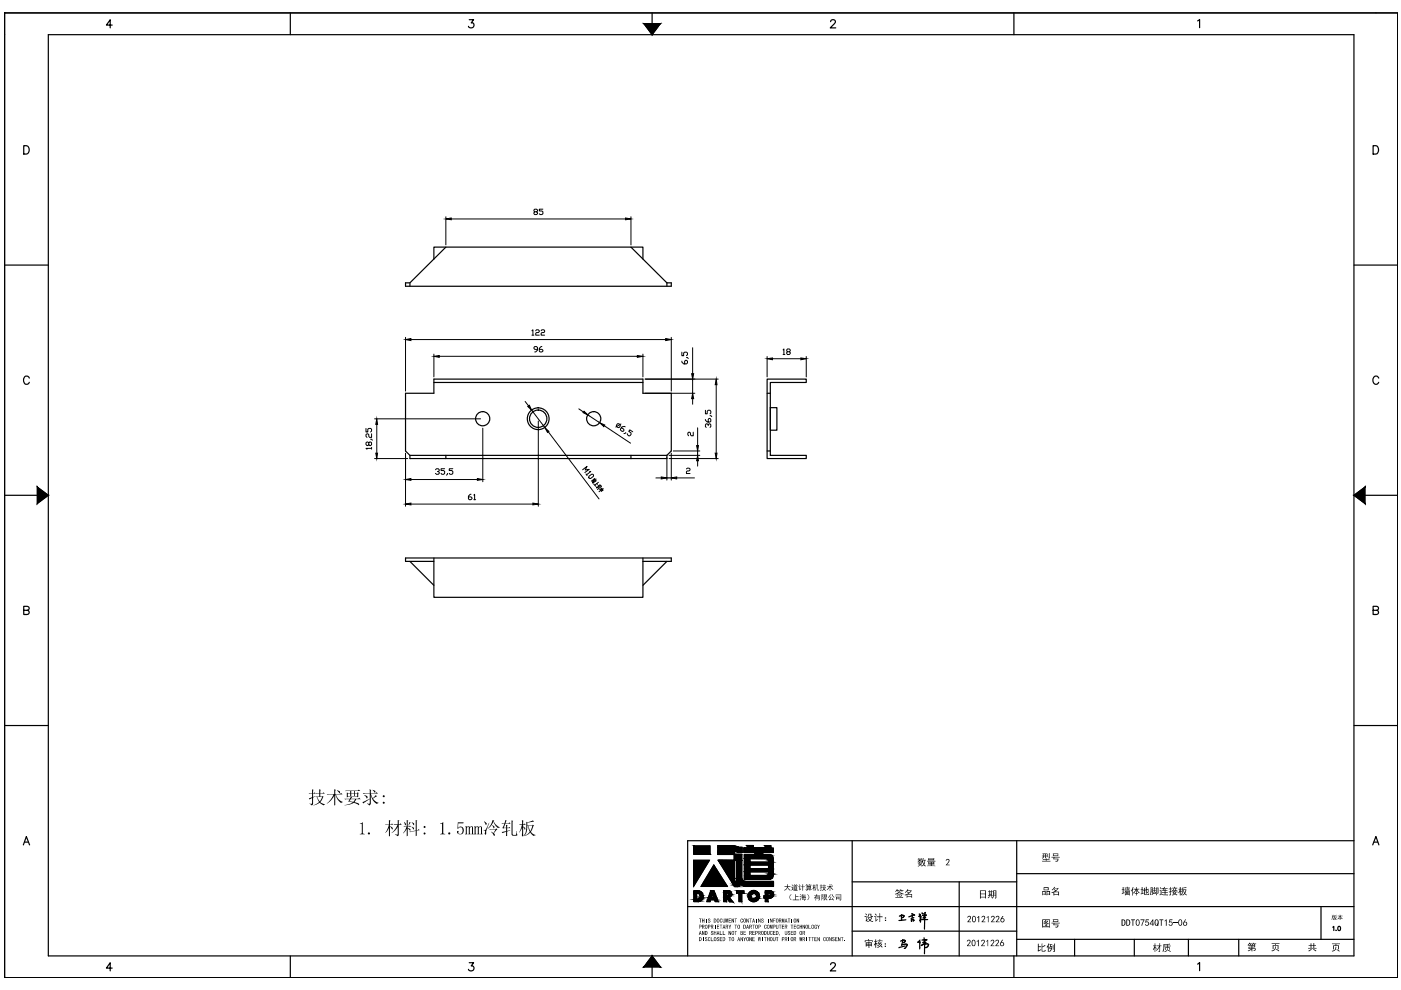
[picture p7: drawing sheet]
<svg xmlns="http://www.w3.org/2000/svg" width="297mm" height="210mm" viewBox="0 0 297 210" stroke-linecap="round" stroke-linejoin="round" font-family="sans-serif">
<!-- layer: 0 -->
<g fill="#000">
<path d="M76.3 174.6l.6-.3v2.3l.4 .3h-1l.4-.3v-1.9zM93.3 174.6l.7-.3v2.4l.4 .2h-1.1l.4-.3v-1.9zM97.1 174.4h1.2v.2h-1.1l-.1 .9 .3-.2h.6l.3 .6v.6l-.3 .3h-.8a.3 .3 0 0 1-.3-.3 .3 .3 0 0 1 .3-.3v.1a.37 .37 0 0 0 .2 .5 .37 .37 0 0 0 .5-.1l.2-.5-.1-.7-.5-.1-.5 .3zM98.6 175.2h.4v.2l.2-.2h.3l.1 .2 .3-.2a.29 .29 0 0 1 .3 .1 .29 .29 0 0 1 .1 .3v1.1l.2 .2h-.6l.2-.1v-1.2a.22 .22 0 0 0-.2-.3 .22 .22 0 0 0-.2 .3l-.1 1.1 .2 .2h-.5l.1-.1v-1.2a.22 .22 0 0 0-.2-.3 .22 .22 0 0 0-.2 .3v1.2l.1 .1h-.5l.2-.2v-1.3zM100.5 175.2h.3v.2a.37 .37 0 0 1 .4-.2 .37 .37 0 0 1 .3 .2h.1a.34 .34 0 0 1 .4-.2 .34 .34 0 0 1 .2 .4v1.2l.1 .1h-.5l.2-.2v-1.1a.23 .23 0 0 0-.3-.3 .23 .23 0 0 0-.2 .3v1.1l.2 .2h-.5l.1-.2v-1.1a.24 .24 0 0 0-.3-.3 .24 .24 0 0 0-.2 .3v1.1l.2 .2h-.5l.1-.1v-1.5zM148.2 194.8h.5h-.2v.8h-.1v-.8zM149.1 198.7v.8zM148.8 194.8h.2v.3h.2v-.3h.2v.8h-.2v-.4h-.2v.4h-.2zM148.8 197.4h.2l.2 .6v-.6h.2v.8h-.2l-.2-.6v.6h-.2zM149.7 194.8l.1 .8zM149.5 198.8a.25 .25 0 0 1 .3-.1 .25 .25 0 0 1 .2 .2l-.2-.1a.16 .16 0 0 0-.2 .2 .16 .16 0 0 0 .3 .1 .23 .23 0 0 1 .1 .3 .23 .23 0 0 1-.3 .1 .23 .23 0 0 1-.1-.3v.1a.17 .17 0 0 0 .2 .2 .17 .17 0 0 0 .1-.3l-.3-.1zM150.1 194.9l.1-.1a.2 .2 0 0 1 .2-.1 .2 .2 0 0 1 .1 .3l-.1-.2a.19 .19 0 0 0-.1 .3 .19 .19 0 0 0 .2 .1h.1a.25 .25 0 0 1-.2 .4 .25 .25 0 0 1-.3-.2 .19 .19 0 0 0 .2 .1 .19 .19 0 0 0 .2-.2l-.4-.2z"/>
<path d="M150.2 198.8v-.1a.21 .21 0 0 1 .3 0 .21 .21 0 0 1 0 .3v-.1a.25 .25 0 0 0-.3 .1 .25 .25 0 0 0 0 .3l.2 .2 .1-.3a.26 .26 0 0 1-.2 .4 .26 .26 0 0 1-.2-.4zM150.7 198.7l.1 .7h.5v.1h-.6zM150.8 197.4h.4v.2l-.2-.1-.2 .1 .5 .3-.1 .3h-.4l-.1-.3 .3 .2v-.2a.26 .26 0 0 1-.2-.2 .26 .26 0 0 1 0-.3zM151.6 196.1h.1v.8h-.1zM151.3 197.4h.2v.3h.3v-.3v.8v-.4h-.3v.4h-.2zM152 196.1h.5l-.4 .1v.2h.3v.1h-.3v.3l.4 .1h-.5zM152 198.8l.4-.1 .1 .2-.3-.1a.2 .2 0 0 0 0 .3 .2 .2 0 0 0 .2 0 .27 .27 0 0 1-.1 .4 .27 .27 0 0 1-.3-.3l.2 .3a.18 .18 0 0 0 .2-.2 .18 .18 0 0 0-.3-.2zM152.7 194.9v-.1a.18 .18 0 0 1 .3 0 .18 .18 0 0 1 0 .3v-.1a.21 .21 0 0 0-.3-.1 .21 .21 0 0 0 0 .4 .17 .17 0 0 0 .2 .2 .17 .17 0 0 0 .1-.2 .26 .26 0 0 1-.2 .3 .26 .26 0 0 1-.2-.4zM152.6 198.7h.5l-.4 .1v.2h.4l-.4 .1v.3h.4v.1h-.5zM152.6 197.4h.1v.7h.4v.1h-.5zM152.6 196.1h.5l-.2 .1v.7l-.1-.7zM153.2 194.8l.2 .7h.2v-.7h.2v.6a.25 .25 0 0 1-.3 .2 .25 .25 0 0 1-.3-.2z"/>
<path d="M153.2 197.4h.2v.7h.4v.1h-.6zM153.8 194.8h.2l.1 .5 .1-.5h.2v.8l-.1-.6-.1 .6-.2-.6v.6h-.2zM154.5 197.4l.4 .6 .1-.6v.8h-.1l-.3-.6v.6h-.1zM154.5 198.7h.5l-.2 .1v.7h-.1v-.7zM154.5 194.8h.5h-.4v.3h.3v.1h-.3v.3l.4 .1h-.5zM154.5 196.1l.2 .3 .3-.3-.2 .8h-.1zM155.1 194.8h.1l.3 .6v-.6h.1v.8h-.1l-.3-.6v.6h-.1zM155.7 194.8h.6h-.3v.8v-.8zM155.7 197.4h.6l-.3 .1v.7v-.7zM155.7 196.1h.6l-.3 .1v.7v-.7zM157.1 194.8a.26 .26 0 0 1 .3 0 .26 .26 0 0 1 .1 .3h-.1a.18 .18 0 0 0-.2-.3 .18 .18 0 0 0-.1 .3 .18 .18 0 0 0 0 .3 .18 .18 0 0 0 .3 0l.1-.1a.3 .3 0 0 1-.4 .3 .3 .3 0 0 1-.1-.5zM157 198.7l.4 .6v-.6h.1v.8l-.4-.6-.1 .6z"/>
<path d="M157.6 197.4h.5l-.4 .1v.2h.4l-.4 .1v.3h.5v.1h-.6zM157.6 198.7l.3 .3 .3-.3-.3 .8h-.1zM158.2 194.8h.2l.2 .6 .1-.6v.8h-.1l-.2-.6v.6h-.2zM158.9 194.8h.5h-.2v.8l-.1-.8zM158.9 198.7h.1l.3 .6v-.6h.1v.8h-.1l-.3-.6v.6h-.1zM159.5 197.4h.5l-.4 .1v.2h.4l-.4 .1v.3h.4v.1h-.5zM159.5 198.7h.5l-.4 .1v.2h.4l-.4 .1v.3h.4v.1h-.5zM159.5 196.1h.5l-.2 .1v.7l-.1-.7zM160.3 194.8h.1v.8h-.1zM160.7 194.8l.5 .6v-.6v.8l-.3-.6v.6h-.2zM160.7 198.7h.1l.1 .5 .1-.5h.1v.5l.2-.5-.1 .8-.2-.6-.2 .6zM161.6 198.7h.1v.8h-.1z"/>
<path d="M161.4 194.8a.26 .26 0 0 1 .3 0 .26 .26 0 0 1 .2 .2l-.3-.2v.3a.26 .26 0 0 1 .3 .2 .26 .26 0 0 1-.2 .3 .26 .26 0 0 1-.3-.2l.1 .1a.17 .17 0 0 0 .3-.1 .18 .18 0 0 0-.3-.2zM162 198.7h.5l-.2 .1v.7l-.1-.7zM162.1 196.2a.23 .23 0 0 1 .3-.1 .23 .23 0 0 1 .1 .2l-.1 .1a.19 .19 0 0 0-.2-.2 .19 .19 0 0 0-.1 .3 .19 .19 0 0 0 .1 .3 .19 .19 0 0 0 .2-.2l.1 .1a.3 .3 0 0 1-.4 .1 .3 .3 0 0 1-.1-.4zM162.9 194.8v.8zM162.6 197.4h.2l.1 .7h.1v-.7h.2v.7l-.2 .1-.4-.1zM162.6 198.7h.2v.3h.2v-.3h.2v.8h-.2v-.4h-.2v.4h-.2zM163.3 194.8h.1l.3 .6v-.6h.1v.8l-.4-.6-.1 .6zM163.3 197.5l.1-.1a.21 .21 0 0 1 .3 0 .21 .21 0 0 1 0 .3v-.1a.23 .23 0 0 0-.4 .1 .23 .23 0 0 0 .1 .3l.2 .1 .1-.2a.26 .26 0 0 1-.3 .3 .26 .26 0 0 1-.1-.4zM163.3 196.1h.1l.1 .5 .1-.5h.2v.8l-.1-.6-.1 .6-.2-.6-.1 .6zM163.9 194.8h.5h-.4v.3h.3l-.3 .1v.4zM163.9 197.4h.5l-.4 .1v.2h.3l-.3 .1v.3h.4v.1h-.5zM163.9 198.7l.2 .8 .2-.1v-.7h.1l-.1 .8a.25 .25 0 0 1-.2 0 .25 .25 0 0 1-.2-.2z"/>
<path d="M164.5 198.7h.5l-.2 .1v.7h-.1v-.7zM164.5 196.1h.1l.1 .7h.2l.1-.7v.6a.25 .25 0 0 1-.2 .2 .25 .25 0 0 1-.3-.2zM165.2 198.1h.1l-.1 .3zM165.1 196.1h.6l-.3 .1v.7v-.7zM165.8 194.8h.1l.1 .5 .2-.5h.1v.8l-.1-.6-.1 .6-.2-.6-.1 .6zM165.8 196.1h.5l-.4 .1v.2h.3v.1h-.3v.3l.4 .1h-.5zM166.4 197.4l.2 .7h.2v-.7h.1v.6a.26 .26 0 0 1-.3 .2 .26 .26 0 0 1-.2-.2zM167.2 198.7h.1v.8h-.1zM167 194.8h.6h-.3v.8h-.1v-.8zM167.1 197.4a.19 .19 0 0 1 .3-.1 .19 .19 0 0 1 0 .3l-.2-.1v.2l.4 .2-.2 .3a.2 .2 0 0 1-.3 0 .2 .2 0 0 1 0-.3l.1 .2h.2l-.4-.4zM167.9 194.8h.1v.8h-.1zM167.6 196.1h.5l-.1 .1v.7h-.1v-.7z"/>
<path d="M167.7 197.4h.4l-.3 .1v.2h.3l-.3 .1v.3h.4v.1h-.5zM168.3 196.1h.5l-.4 .1v.2h.3v.1h-.3v.3l.4 .1h-.5zM168.9 194.8h.1l.3 .6v-.6h.1v.8h-.1l-.3-.6v.6h-.1zM169 196.2a.2 .2 0 0 1 .3-.1 .2 .2 0 0 1 0 .3v-.1a.21 .21 0 0 0-.3-.1 .21 .21 0 0 0 0 .4 .17 .17 0 0 0 .2 .2 .17 .17 0 0 0 .1-.2l.1 .1a.32 .32 0 0 1-.5 .1 .32 .32 0 0 1 0-.5zM169.5 196.1h.2v.3h.2v-.3h.2v.8h-.2v-.4h-.2v.4h-.2zM169.5 198.7l.2 .5v-.5h.1l.1 .5 .1-.5h.1l-.1 .8-.2-.6-.1 .6h-.1zM170.2 196.1l.4 .6v-.6h.1v.8l-.4-.6-.1 .6zM171 198.7h.1v.8h-.1zM171.4 196.1h.1v.7l.4 .1h-.5zM171.4 198.7h.5l-.2 .1v.7h-.1v-.7zM172 198.7h.6l-.3 .1v.7v-.7zM172.7 196.2l.4-.1 .1 .1-.1 .2-.2-.2-.1 .3a.18 .18 0 0 0 0 .2 .18 .18 0 0 0 .3 0l-.2-.2h.3v.4l-.5-.1z"/>
<path d="M172.7 198.7h.4l-.3 .1v.2h.3l-.3 .1v.3h.4v.1h-.5zM173.3 196.1l.3 .3 .2-.3-.2 .8h-.1zM173.3 198.7l.4 .6v-.6h.1v.8l-.4-.6-.1 .6zM174.6 198.8l.4-.1 .1 .3-.1-.1a.27 .27 0 0 0-.4 .1 .27 .27 0 0 0 .1 .4h.2l.1-.2a.2 .2 0 0 1 0 .3 .2 .2 0 0 1-.3 0zM175.8 198.7h.1l.3 .6v-.6h.1v.8h-.1l-.3-.6-.1 .6zM176.5 198.7l.4 .1v.1l-.3-.1 .4 .4-.1 .3a.2 .2 0 0 1-.3 0 .2 .2 0 0 1-.1-.3v.1a.16 .16 0 0 0 .2 .2 .16 .16 0 0 0 .1-.3 .32 .32 0 0 1-.3-.5zM177.1 198.7h.4l-.3 .1v.2h.3l-.3 .1v.3h.4v.1h-.5zM177.7 198.7l.4 .6 .1-.6v.8h-.1l-.3-.6v.6h-.1zM178.3 198.7h.5l-.2 .1v.7l-.1-.7zM179 199.4l.1 .1zM200.6 182.2l.4-.1 .3 .2v.4l-.5 .6h.5v.2h-.8l.5-.7a.26 .26 0 0 0 .1-.5 .26 .26 0 0 0-.4 .2h-.2zM205.1 194.3l.5-.1a.6 .6 0 0 1-.2 1l-.1 .2h.6v.1h-.8l.6-.8a.25 .25 0 0 0-.1-.4 .25 .25 0 0 0-.4 .2h-.1z"/>
<path d="M207.1 199.5l.4-.3v1.4h-.2v-1.1l-.2 .2zM207.2 194.5l.4-.3v1.3h-.2v-1l-.1 .1zM208.2 194.3l.2-.1a.5 .5 0 0 1 .5 .4 .5 .5 0 0 1-.4 .5l-.2 .3h.6v.1h-.8l.6-.8a.25 .25 0 0 0-.1-.4 .25 .25 0 0 0-.4 .2h-.1zM209.1 199.5l.4-.3v1.4h-.1v-1.1l-.3 .2zM209.2 194.5l.4-.3v1.3h-.1v-1l-.2 .1zM210.2 194.3l.5-.1 .2 .1v.4l-.5 .7h.5v.1h-.8l.6-.8a.24 .24 0 0 0-.1-.4 .24 .24 0 0 0-.4 .2h-.1zM211.2 194.3l.3-.1a.52 .52 0 0 1 .4 .5 .52 .52 0 0 1-.4 .5l-.2 .2h.6v.1h-.8l.6-.8a.24 .24 0 0 0-.1-.4 .24 .24 0 0 0-.4 .2h-.1zM239.8 194.9h.8v.2h-.3v1.2h-.2v-1.2h-.3zM241.8 194.9h.9l-.6 1.4h-.1v-.2l.5-1h-.7zM243 194.9h.6v.2h-.5l-.1 .2v.1h.5l.1 .3v.4l-.3 .2-.4-.1-.2-.3 .5 .3 .3-.3-.2-.4-.5 .1zM245.8 194.9h.8v.2h-.3v1.2h-.2v-1.2h-.3zM246.9 195.2l.5-.3v1.4h-.2v-1.1l-.3 .2z"/>
<path d="M247.9 194.9h.7v.2h-.5l-.1 .3h.4l.2 .3v.3l-.2 .3h-.4l-.2-.3 .1-.1a.29 .29 0 0 0 .4 .2 .29 .29 0 0 0 .1-.5 .29 .29 0 0 0-.5 .1l-.1-.1zM248.8 195.5h.9v.2h-.9zM283.6 194.2h.5v-.2h.1v.2h.4l-.3 .1 .4 .5-.1 .1-.4-.6v.5h.2h-.2v.3h-.1v-.3h-.3h.3v-.5l-.5 .6-.1-.1 .5-.5zM205.1 199.3l.5-.1 .1 .2 .1 .4-.6 .7h.6v.1h-.8l.4-.6a.28 .28 0 0 0 .2-.4 .28 .28 0 0 0-.4-.1l-.2 .1zM208.1 199.3l.5-.1 .2 .2-.1 .5-.5 .6h.6v.1h-.8l.5-.8a.25 .25 0 0 0 0-.4 .25 .25 0 0 0-.3 .2h-.2zM210.1 199.4l.2-.2 .4 .1 .1 .5-.5 .7h.5v.1h-.8l.7-.9-.2-.3-.5 .2zM211.1 199.4l.2-.2h.3l.2 .2-.1 .5-.5 .6h.6v.1h-.8l.6-.8a.24 .24 0 0 0-.1-.4 .24 .24 0 0 0-.3 .2h-.2z"/>
<path d="M67.6 167.3l.4 .2-.1 .7h.5l.2-.2 .3 .3h-1v.6l.5-.1 .2 .2-.5 .8a.25 .25 0 0 0-.1 .3 .25 .25 0 0 0 .3 .2l.6 .2a.59 .59 0 0 1-.9-.1l-.3-.2-.7 .4-.6 .1 .9-.4a.27 .27 0 0 0 .3-.2 .27 .27 0 0 0-.1-.3l-.3-.8-.3-.1h.8v-.6h-.6l-.1-.1h.7zM67.3 169l.2 .5a.26 .26 0 0 0 .2 .4 .26 .26 0 0 0 .3-.3l.3-.6zM66.1 167.3l.4 .2-.1 .1v.6l.3-.2 .3 .3h-.6v.7l.5-.2-.5 .3v1.3a.29 .29 0 0 1-.2 .3 .29 .29 0 0 1-.4-.2l-.2-.1 .6-.1v-1.1l-.5 .3-.2-.3 .7-.2v-.7h-.6l-.2-.1h.8z"/>
<path d="M71.4 167.6l.4 .1a.27 .27 0 0 1 .3 .1 .27 .27 0 0 1-.2 .4zM69.3 168.3h1.6v-1l.3 .2-.1 .1v.7h1l.2-.2 .3 .3h-1.4l.5 1 1 .6-.1 .1a.46 .46 0 0 1-.8-.2l-.7-1.5v2.3l-.2 .1v-2.1l-.6 .9-1 .8 .8-.9 .6-1.1-1.3 .1z"/>
<path d="M74.5 167.7v.4h.6v-.4zM73.7 168.2v.6h.6v-.6zM74.5 168.2v.6h.6v-.6zM75.2 168.2v.6h.5v-.6zM73.2 167.6h2.7l.2-.2 .3 .3h-1.2v.4h.5l.1-.1 .3 .2-.2 .1v.6h-2.2l-.2 .2v-1.1l.8 .1v-.4l-1 .1zM74.3 169.5l-.2 .4 .5 .1a.57 .57 0 0 0 .7-.6zM73 169.4h1.2l.2-.5 .3 .2-.3 .3h1.5l.3-.3 .3 .3h-1l-.1 .3a.23 .23 0 0 0-.2 .3 .23 .23 0 0 0 .3 .2l.3 .1a.32 .32 0 0 1 .3 .4l-1.1-.5-.8 .4-1.1 .2 1.7-.7-1-.1 .3-.6-.9 .1z"/>
<path d="M79 167.5h.2a.35 .35 0 0 1 .3 .2 .35 .35 0 0 1 0 .4zM76.9 168.2h1.5v-.9l.3 .2-.1 .1v.6h1l.2-.2 .3 .3h-1.5l.2 .5a.25 .25 0 0 0 .2 .4 .25 .25 0 0 0 .3-.2l.4-.4 .2 .3-.4 .2a.31 .31 0 0 0-.4 .2 .31 .31 0 0 0 .2 .4l1 .5-.1 .1a.65 .65 0 0 1-.9-.3l-.4-.6-.3-.9v1.9a.31 .31 0 0 1-.2 .3 .31 .31 0 0 1-.4-.2l-.2-.1h.5l.1-.1v-.9l-1.3 1-.3-.3 1.6-.8v-1h-1.4zM77.3 168.6l.3 .1a.26 .26 0 0 1 .3 .2 .26 .26 0 0 1-.2 .3z"/>
<path d="M81.2 168.8a.21 .21 0 0 1 .4 0 .21 .21 0 0 1-.4 0zM81.2 170.2a.21 .21 0 0 1 .4 0 .21 .21 0 0 1-.4 0z"/>
<path d="M83.4 174.7h.9v-.9l.4 .2-.2 .1v.6l.4-.1 .3 .3h-.7v2.1a.28 .28 0 0 1-.2 .3 .28 .28 0 0 1-.3-.2l-.3-.2h.6v-1.6l-.5 .8-.8 .5 .9-.9 .4-.8zM82.5 173.8l.3 .2-.1 .8 .4-.2 .3 .3h-.7v.3l.2 .1a.29 .29 0 0 1 .4 .2 .29 .29 0 0 1-.2 .3l-.4-.6v2l-.2 .2v-1.9l-.4 .7-.4 .4 .3-.5 .5-1.2h-.7l-.1-.1h.8z"/>
<path d="M86.2 173.8l.4 .2-.2 .1v1.1l.5-.2 .3 .3h-.8v.2l.2 .1a.37 .37 0 0 1 .4 .5l-.6-.5v1.6l-.2 .1v-1.6l-.3 .6-.4 .4 .7-1.4-.6-.1h.6zM85.7 174.3l.2 .1a.29 .29 0 0 1 .2 .3 .29 .29 0 0 1-.2 .3zM87.3 174.3l.1 .1a.3 .3 0 0 1 .4 .1 .3 .3 0 0 1-.2 .4zM87.3 175.2l.1 .1a.31 .31 0 0 1 .3 .2 .31 .31 0 0 1-.1 .3zM88.1 173.8l.4 .2-.2 .1v2l.4-.3 .3 .2-.7 .1v1.1l-.2 .1v-1.1l-1.1 .3-.2-.2 1.3-.2zM86.8 174.3l.3 .1-.6 .6z"/>
<path d="M89.8 175.3a.2 .2 0 0 1 .4 0 .2 .2 0 0 1-.4 0zM89.8 176.7a.21 .21 0 0 1 .4 0 .21 .21 0 0 1-.4 0z"/>
<path d="M104.4 173.8l.4 .2-.2 .1 .4 .6 .5 .5 .5 .2-.1 .1a.61 .61 0 0 1-.8-.5l-.5-.8-.5 .9-.7 .7 .7-1zM104.4 174.9l.3 .2a.26 .26 0 0 1 .2 .3 .26 .26 0 0 1-.3 .2zM103.7 175.8h1.4l.1-.2 .3 .3-.6 .4a.33 .33 0 0 0-.2 .3 .33 .33 0 0 0 .2 .3 .18 .18 0 0 1-.1 .3 .18 .18 0 0 1-.2-.2l-.5-.7 .2 .1a.43 .43 0 0 0 .5 .1 .43 .43 0 0 0 .2-.5l.1-.1h-1.2zM102.6 174.2l.3 .1a.32 .32 0 0 1 .3 .3 .32 .32 0 0 1-.2 .3zM103.7 174.4l-.6 2.1a.23 .23 0 0 1 0 .3 .23 .23 0 0 1-.3 0v-.2a.4 .4 0 0 0 .1-.4 .4 .4 0 0 0-.4-.2l.5-.2z"/>
<path d="M106.3 174.6h.7l.1-.8 .3 .2-.2 .6h.6l.2-.2 .2 .3h-1.1l-.3 .8h.5v-.6l.4 .1-.2 .5 .5-.2 .2 .3h-.7v.6l.7-.1-.7 .2v.9l-.2 .1v-.5a.25 .25 0 0 0 0-.4 .25 .25 0 0 0-.4 .1l-.3 .1-.2-.2 .9-.2v-.6l-.6 .1-.2-.2 .3-.4a.25 .25 0 0 0 .1-.4 .25 .25 0 0 0-.4 0zM108.5 173.9l.3 .2-.1 .1v2.7l.1 .1h.6l.2-.8 .1 .8-.2 .2h-.8l-.2-.3z"/>
<path d="M111.6 174.2l.2 .2 1.2-.5 .2 .3-1.4 .2v.6h1.1l.1-.1 .2 .2-.1 .1-.4 .9a.53 .53 0 0 0 .5 .8l.3 .2-.3 .2-.6-.5a.31 .31 0 0 0-.3-.2 .31 .31 0 0 0-.3 .3l-.8 .3 .9-.6a.72 .72 0 0 0 0-.9l-.1-.6h-.2l-.1 1.3-.2 .5-.5 .4 .5-1zM112 175.1l.4 1.1 .5-1.1zM110.7 173.8l.3 .3-.1 .6 .4-.1 .2 .3h-.6l.1 .4a.35 .35 0 0 1 .3 .3 .35 .35 0 0 1 0 .3l-.4-.6v1.9l-.2 .2v-1.9l-.4 .8-.2 .2 .6-1.6-.6-.2h.6z"/>
<path d="M148.4 197.4l.4 .8-.2-.2h-.2l-.2 .2zM148.5 197.6l-.1 .3h.1z"/>
<path d="M148.3 196.1h.3l.2 .1-.1 .3-.4 .1v.3zM148.3 196.2v.3h.2l.1-.3z"/>
<path d="M148.2 198.7h.3l.2 .2 .1 .3-.2 .3h-.4zM148.3 198.8l.1 .6a.32 .32 0 0 0 .2-.3 .32 .32 0 0 0-.3-.3z"/>
<path d="M148.8 196.1h.3a.24 .24 0 0 1 .3 .2 .24 .24 0 0 1-.2 .2l.2 .4-.3-.4-.3 .4zM149 196.2v.3h.2v-.3z"/>
<path d="M149.5 197.4h.3l.2 .2v.4l-.3 .2h-.2zM149.6 197.5v.6a.33 .33 0 0 0 .3-.3 .33 .33 0 0 0-.3-.3z"/>
<path d="M149.5 196.2l.1-.1a.43 .43 0 0 1 .4 .3 .43 .43 0 0 1-.2 .5 .47 .47 0 0 1-.3-.7zM149.6 196.2v.2a.21 .21 0 0 0 0 .3 .21 .21 0 0 0 .3 0v-.5z"/>
<path d="M150.1 196.1h.3a.25 .25 0 0 1 .2 .2 .25 .25 0 0 1-.2 .3l-.3 .3zM150.2 196.2v.3a.18 .18 0 0 0 .3-.2 .18 .18 0 0 0-.3-.1z"/>
<path d="M150.7 196.1h.3a.24 .24 0 0 1 .2 .1 .24 .24 0 0 1-.1 .3l.2 .4-.3-.4h-.2l-.1 .4zM150.8 196.2v.3h.2l.1-.3z"/>
<path d="M151.3 194.8l.5 .1v.5l-.2 .2h-.3zM151.5 194.8v.7l.3-.2a.29 .29 0 0 0 0-.3 .29 .29 0 0 0-.3-.2z"/>
<path d="M151.4 198.8v-.1a.43 .43 0 0 1 .5 .3 .43 .43 0 0 1-.1 .5h-.2l-.2-.1zM151.6 198.8l-.1 .5a.18 .18 0 0 0 .2 .1 .18 .18 0 0 0 .1-.3l-.1-.3z"/>
<path d="M152 194.8a.39 .39 0 0 1 .5 .2 .39 .39 0 0 1-.1 .5v.1a.42 .42 0 0 1-.5-.3 .42 .42 0 0 1 .1-.5zM152.2 194.8l-.1 .3a.21 .21 0 0 0 0 .3 .21 .21 0 0 0 .3 .1 .21 .21 0 0 0 0-.3v-.3z"/>
<path d="M152.2 197.4l.3 .8-.1-.2h-.3l-.2 .2zM152.2 197.6l-.1 .3h.2z"/>
<path d="M153.2 198.7h.4l.2 .2v.4l-.3 .2h-.3zM153.3 198.8v.6a.32 .32 0 0 0 .3-.3 .32 .32 0 0 0-.3-.3z"/>
<path d="M153.5 196.1l.3 .8-.2-.2h-.2l-.2 .2zM153.5 196.2l-.1 .3h.2z"/>
<path d="M153.9 196.1l.4 .1 .1 .2-.2 .1 .2 .4-.3-.4h-.1l-.1 .4zM154 196.2v.3h.2l.1-.3z"/>
<path d="M155.2 197.5v-.1a.43 .43 0 0 1 .5 .3 .43 .43 0 0 1-.2 .5 .44 .44 0 0 1-.4-.2 .44 .44 0 0 1 .1-.5zM155.3 197.5l-.1 .2a.21 .21 0 0 0 0 .4 .21 .21 0 0 0 .3-.1v-.5z"/>
<path d="M155.2 198.7h.4l.1 .5a.32 .32 0 0 1-.5 .3 .32 .32 0 0 1-.1-.5zM155.3 198.8l-.1 .2a.23 .23 0 0 0 0 .4 .23 .23 0 0 0 .3 0 .23 .23 0 0 0 0-.3v-.3z"/>
<path d="M156.4 196.2l.4-.1 .1 .5a.3 .3 0 0 1-.4 .3 .3 .3 0 0 1-.2-.4zM156.5 196.2v.3a.21 .21 0 0 0 .1 .3 .21 .21 0 0 0 .2-.1 .21 .21 0 0 0 0-.2v-.3z"/>
<path d="M156.6 198.7l.3 .8-.2-.3h-.2v.3h-.2zM156.6 198.9l-.1 .3h.2z"/>
<path d="M157 197.4h.3a.2 .2 0 0 1 .2 .1 .2 .2 0 0 1-.1 .3 .23 .23 0 0 1 .1 .3 .23 .23 0 0 1-.3 .1h-.2zM157.1 197.5v.2h.3v-.2zM157.1 197.8v.3h.3v-.2z"/>
<path d="M157.6 194.9a.38 .38 0 0 1 .6 .1 .38 .38 0 0 1-.1 .5 .4 .4 0 0 1-.5-.1 .4 .4 0 0 1 0-.5zM157.7 194.9v.2a.21 .21 0 0 0 0 .3 .21 .21 0 0 0 .3 0v-.1a.24 .24 0 0 0 .1-.3 .24 .24 0 0 0-.4-.1z"/>
<path d="M157.6 196.1l.5 .1 .1 .4-.3 .3h-.3zM157.7 196.2l.1 .6 .2-.1v-.4z"/>
<path d="M158.5 196.1l.3 .8-.2-.2h-.2l-.2 .2zM158.5 196.2l-.1 .3h.2z"/>
<path d="M158.4 198.7a.39 .39 0 0 1 .4 .4 .39 .39 0 0 1-.5 .4l-.1-.6zM158.4 198.9v.1a.21 .21 0 0 0-.1 .3 .21 .21 0 0 0 .3 0l.1-.1a.21 .21 0 0 0-.1-.3 .21 .21 0 0 0-.2 0z"/>
<path d="M158.9 197.4h.2a.24 .24 0 0 1 .3 .2 .24 .24 0 0 1-.2 .3l.2 .3-.3-.3-.2 .3zM159 197.5v.3h.2l.1-.3z"/>
<path d="M158.9 196.1h.2a.24 .24 0 0 1 .3 .2 .24 .24 0 0 1-.2 .2l.2 .4-.3-.4-.2 .4zM159 196.2v.3h.2l.1-.3z"/>
<path d="M159.7 194.8l.4 .8-.2-.2h-.3l-.1 .2zM159.8 194.9l-.1 .4h.2z"/>
<path d="M160.1 197.4h.3a.25 .25 0 0 1 .3 .2 .25 .25 0 0 1-.3 .3l-.3 .3zM160.3 197.5v.3a.18 .18 0 0 0 .2-.2 .18 .18 0 0 0-.2-.1z"/>
<path d="M160.1 196.2l.4-.1 .2 .4a.32 .32 0 0 1-.5 .4 .31 .31 0 0 1-.1-.6zM160.3 196.2l-.1 .2a.21 .21 0 0 0 0 .3 .21 .21 0 0 0 .3-.1v-.4z"/>
<path d="M160.8 197.4h.2a.25 .25 0 0 1 .3 .2 .25 .25 0 0 1-.2 .3l.2 .3-.3-.3h-.1l-.1 .3zM160.9 197.5v.3h.2l.1-.2z"/>
<path d="M160.8 196.1h.2a.25 .25 0 0 1 .3 .2 .25 .25 0 0 1-.3 .3h-.1l-.1 .3zM160.9 196.2v.3h.3v-.3z"/>
<path d="M161.4 197.5l.1-.1a.43 .43 0 0 1 .4 .2 .43 .43 0 0 1-.1 .5 .42 .42 0 0 1-.4-.1 .42 .42 0 0 1 0-.5zM161.5 197.6v.1a.24 .24 0 0 0 0 .4 .24 .24 0 0 0 .3 0 .24 .24 0 0 0 0-.4l-.1-.2z"/>
<path d="M162 197.4h.3l.2 .2-.1 .6h-.4zM162.1 197.5v.6h.2l.1-.5z"/>
<path d="M162.6 196.2l.1-.1a.43 .43 0 0 1 .5 .3 .43 .43 0 0 1-.2 .5 .28 .28 0 0 1-.3-.1 .28 .28 0 0 1-.1-.3zM162.8 196.2l-.1 .2a.21 .21 0 0 0 0 .3 .21 .21 0 0 0 .3 0v-.5z"/>
<path d="M163.4 198.7l.3 .1 .1 .4a.26 .26 0 0 1-.2 .3 .26 .26 0 0 1-.3-.3zM163.4 198.8v.3a.19 .19 0 0 0 0 .3 .19 .19 0 0 0 .3-.1v-.4z"/>
<path d="M163.9 196.1h.3a.26 .26 0 0 1 .2 .2 .26 .26 0 0 1-.2 .3h-.2l-.1 .3zM164 196.2v.3h.3v-.3z"/>
<path d="M164.5 194.8h.5l.1 .5a.32 .32 0 0 1-.5 .2 .32 .32 0 0 1-.1-.5zM164.7 194.8l-.1 .3a.21 .21 0 0 0 0 .3 .21 .21 0 0 0 .3 0v-.4z"/>
<path d="M164.5 197.4h.3l.2 .2 .1 .3-.2 .3h-.4zM164.6 197.5v.6a.32 .32 0 0 0 .3-.3 .32 .32 0 0 0-.3-.3z"/>
<path d="M165.1 194.8h.3a.24 .24 0 0 1 .3 .2 .24 .24 0 0 1-.2 .2l.2 .4-.3-.4-.3 .4zM165.3 194.8v.3h.1a.16 .16 0 0 0 .1-.2 .16 .16 0 0 0-.2-.1z"/>
<path d="M165.8 198.7h.2a.25 .25 0 0 1 .3 .3 .25 .25 0 0 1-.3 .2l-.2 .3zM165.9 198.8v.3h.3v-.2z"/>
<path d="M166.4 196.1h.3a.24 .24 0 0 1 .2 .2 .24 .24 0 0 1-.1 .2l.1 .4-.3-.4h-.1l-.1 .4zM166.5 196.2v.3h.3v-.3z"/>
<path d="M166.4 198.7h.3a.24 .24 0 0 1 .2 .2 .24 .24 0 0 1-.1 .3l.1 .3-.3-.3h-.1l-.1 .3zM166.5 198.8v.3l.3-.1v-.2z"/>
<path d="M166.6 194.8l.4 .8-.2-.2h-.3l-.1 .2zM166.7 194.9l-.1 .4h.2z"/>
<path d="M167.7 198.8l.1-.1a.41 .41 0 0 1 .4 .4 .41 .41 0 0 1-.3 .4l-.3-.2zM167.9 198.8l-.1 .5 .1 .2 .2-.6z"/>
<path d="M168.3 197.4h.3l.2 .2-.1 .6h-.4zM168.4 197.5v.6h.2l.1-.5z"/>
<path d="M168.3 194.8a.41 .41 0 0 1 .5 .2 .41 .41 0 0 1-.1 .6 .42 .42 0 0 1-.5-.3 .42 .42 0 0 1 .1-.5zM168.5 194.8l-.1 .3a.21 .21 0 0 0 0 .3 .21 .21 0 0 0 .3 0v-.5z"/>
<path d="M168.3 198.7h.2a.24 .24 0 0 1 .3 .2 .24 .24 0 0 1-.2 .3l.2 .3-.3-.3-.2 .3zM168.4 198.8v.3h.1a.18 .18 0 0 0 .2-.3 .17 .17 0 0 0-.3 0z"/>
<path d="M169.5 197.5l.4-.1 .2 .5a.26 .26 0 0 1-.3 .3 .26 .26 0 0 1-.3-.3zM169.7 197.5l-.1 .4a.21 .21 0 0 0 .1 .2 .21 .21 0 0 0 .3-.1 .21 .21 0 0 0-.1-.2v-.3z"/>
<path d="M170.2 197.4l.4 .1 .1 .2-.2 .2 .2 .3-.3-.3h-.1l-.1 .3zM170.3 197.5v.3l.3-.1-.1-.2z"/>
<path d="M170.2 198.7l.4 .1 .1 .2-.2 .2 .2 .3-.3-.3h-.1l-.1 .3zM170.3 198.8v.3h.2l.1-.3z"/>
<path d="M170.9 196.1a.42 .42 0 0 1 .4 .3 .42 .42 0 0 1-.1 .5h-.3l-.1-.2zM171 196.2l-.1 .3a.21 .21 0 0 0 0 .3 .21 .21 0 0 0 .3 0 .21 .21 0 0 0 0-.3v-.3z"/>
<path d="M172.1 196.2l.3-.1 .2 .4a.32 .32 0 0 1-.4 .4 .32 .32 0 0 1-.2-.5zM172.3 196.2l-.2 .2a.21 .21 0 0 0 0 .3 .21 .21 0 0 0 .3 0l.1-.4z"/>
<path d="M175.2 198.8l.1-.1a.41 .41 0 0 1 .4 .3 .41 .41 0 0 1-.1 .5h-.1a.42 .42 0 0 1-.4-.3 .42 .42 0 0 1 .1-.4zM175.3 198.8v.2a.2 .2 0 0 0 0 .4 .2 .2 0 0 0 .3-.2v-.4z"/>
<path d="M183.9 194.5h1l-.1 .3a.26 .26 0 0 0-.2 .4 .26 .26 0 0 0 .4 .1h.2l-.2 .2-.6-.3-.4 .3-.2-.1 .6-.3zM184.1 193.7h.6v.5l.4 .1v.1h-.5v-.5h-.4v.4l-.2 .2-.1-.1 .2-.2zM183.3 194.3h.4v.8l.2-.2 .1 .1-.4 .4-.1-.1 .1-.9h-.3zM184.2 194.6l.1 .2a.2 .2 0 0 0 .2 .2 .2 .2 0 0 0 .2-.3zM183.4 193.7h.2l.3 .3-.2 .1z"/>
<path d="M183.6 199.8h.5v-.2h.2v.2h.6v.8h-.6v.4h-.2v-.4l-.5 .1zM183.3 199.4h.8l-.1-.2 .2-.1 .1 .3h.7v.3h-.1v-.2h-1.4v.3h-.2zM184.3 200.3v.1h.4v-.1zM183.7 200.3v.1h.4v-.1zM184.3 199.9v.2h.4v-.2zM183.7 199.9v.2h.4v-.2z"/>
<path d="M185.6 199.2h.2v.4h.2v.1h-.2v.3v-.1l.2 .2-.1 .2-.1-.2v.8h-.2v-.8l-.2 .4-.1-.2 .3-.5-.3-.1v-.1h.3zM186.1 199.9l.3-.3 .2 .1-.3 .2h.3l.1-.2 .2 .1-.8 .8-.1-.1 .5-.4h-.4zM186 200.8l.5-.2 .4-.5h.2l-.1 .2a.28 .28 0 0 0-.1 .3 .28 .28 0 0 0 .3 .2l-.3 .1-.2-.3-.6 .4zM186.1 199.4h1v.2h-1zM186.4 199.2l.2-.1 .1 .2-.2 .1z"/>
<path d="M186.4 193.7h.2v.6h.5v.2h-.5v.9h-.2l.1-.9h-.6v-.2h.6zM185.3 194.3h.5v.8l.2-.3 .1 .1-.4 .5-.1-.1v-.9h-.3zM185.5 193.7l.4 .3-.1 .1-.3-.3z"/>
<path d="M187.6 194.5h.3v.3h-.3zM187.6 195h.3v.3h-.3z"/>
<path d="M189.7 189.5l.5-.1 .4-.4 1 .5a.19 .19 0 0 1-.2 .2 .19 .19 0 0 1-.2-.2l-.1 .1h-.9v-.1l-.3 .2zM189.9 190.2h1l.2-.5 .2 .1-.2 .4h.4v.2h-1.6zM190.2 188.5l.1 .1-.1 .1h.5v.1h-.3l-.1 .2a.17 .17 0 0 0-.1-.1 .17 .17 0 0 0-.2 .1h-.2zM190.9 188.5l.2 .1v.1h.5v.1h-.3v.2l-.1 .1-.1-.3h-.1l-.2 .2h-.1zM190.3 189.5h.8l-.3-.2a.19 .19 0 0 0-.2-.1 .19 .19 0 0 0-.1 .2zM190.5 189.8l.2-.1v.4zM190.1 189.8h.1l.2 .3h-.2z"/>
<path d="M192.4 188.5l.2 .1-.2 .2h.9l-.7 .8h.8v.8l-.1-.2h-.9l-.2 .2v-.7l-.4 .1 .8-.4-.3-.3 .1-.1a.31 .31 0 0 0 .4 .2 .31 .31 0 0 0 .2-.3h-.6l-.4 .4-.1-.1zM192.4 189.7v.4h.9v-.4z"/>
<path d="M195.7 181.9l.1 .1-.1 .3h.6l-.2 .1v.6a.3 .3 0 0 0-.1 .4 .3 .3 0 0 0 .3 .2l-.1 .1-.4-.3-.3 .3-.2-.1 .5-.3-.2-.6-.2 .2zM194.6 182.9l.3-.1 .6 .1-.2 .4 .2 .1-.9 .3v-.1l.5-.2-.4-.1 .1-.3h-.2zM194.6 182.3a.27 .27 0 0 0 .3 0 .27 .27 0 0 0 .1-.4h.1a.25 .25 0 0 0 0 .4 .25 .25 0 0 0 .4 0v.1a.27 .27 0 0 0-.4 0 .27 .27 0 0 0 0 .4h-.1v-.3l-.4 .3-.1-.1 .4-.3h-.3zM195.7 182.4l.2 .8 .1-.8zM194.9 183.1v.1l.3 .1v-.3zM195.3 181.9l.2 .1-.1 .3-.2-.1zM195.2 182.4l.2 .2-.1 .2-.1-.2zM194.6 182l.1-.1 .2 .3z"/>
<path d="M196.8 182.7h1.3v.5h-.6v.1l.6 .1h-.6v.1h.8v.2h-1.7v-.2h.8v-.1l-.7 .1v-.2h.7v-.1h-.6zM196.8 182h1.3v.4h-1.3zM196.6 182.5h1.7v.2h-1.7zM197 182.3l.9 .1zM197 182.1h.9zM197.5 182.8v.2h.4v-.2zM196.9 182.8v.2h.5v-.2zM196.9 183l.5 .1zM197.5 183l.4 .1z"/>
<path d="M206.1 199.4l.4-.2 .3 .3v.8l-.2 .3h-.3l-.3-.3zM206.4 199.4l-.2 .3v.5a.22 .22 0 0 0 .2 .3 .22 .22 0 0 0 .2-.3l.1-.5z"/>
<path d="M206.2 194.4a.39 .39 0 0 1 .5-.2 .39 .39 0 0 1 .2 .6l-.1 .5a.44 .44 0 0 1-.5 .2 .44 .44 0 0 1-.2-.6zM206.4 194.3l-.2 .3v.5a.28 .28 0 0 0 .4 .3 .28 .28 0 0 0 .2-.4v-.2a.33 .33 0 0 0-.4-.5z"/>
<path d="M207.8 188.8h1.2v1.7h-.1v-.2h-1v.2h-.1zM207.9 189.6v.5h1v-.5zM207.9 188.9v.6h1v-.6z"/>
<path d="M210.6 188.8h.6v1.6l-.1 .1-.2-.1h.2v-.5h-.4l-.1 .5-.2 .1-.1-.1 .3-.4zM209.7 188.8h.1v.2h.4v-.2h.2l-.1 .2 .2 .1h-.2v.8l.2 .1h-1v-.1h.2v-.8h-.2zM210.7 188.9v.4h.4v-.4zM210.7 189.4v.3h.4v-.3zM209.6 190.1h.3l-.3 .3h-.2zM209.8 189.1v.2h.4v-.2zM209.8 189.7v.2h.4v-.2zM209.8 189.4v.2h.4v-.2zM210.1 190.1l.1-.1 .2 .3-.1 .1z"/>
<path d="M212.6 194.2h.2l-.4 .5 .5 .1 .1 .4-.2 .3-.4 .1-.2-.2-.1-.4zM212.2 195.1a.3 .3 0 0 0 .6 0 .3 .3 0 0 0-.6 0z"/>
<path d="M221 181h1l-.2 .1v.3h.2v.2h-.2v.3h-.2v-.3h-.2l-.4 .5-.1-.2 .2-.1a.18 .18 0 0 0 .1-.2 .18 .18 0 0 0-.3 0v-.2a.2 .2 0 0 0 .3 0 .2 .2 0 0 0-.2-.3zM221.1 182.1h.6v-.1h.2v.1h.6v.2h-.6v.2h.8v.2h-1.8v-.2h.8v-.2h-.6zM222.5 180.9h.1v.9a.17 .17 0 0 1 0 .2 .17 .17 0 0 1-.3-.1 .17 .17 0 0 1 .2-.2zM222.1 181h.2v.7h-.2zM221.4 181.1v.3h.2v-.3z"/>
<path d="M221.3 188.1h1v.7h-1zM221.9 188.9h.7v.9l-.6-.2v.2h-.1zM221 188.9h.7v.9l-.6-.2-.1 .2zM221.4 188.3v.3h.8v-.3zM222 189.1v.4h.5v-.4zM221.1 189.1v.4h.4v-.4z"/>
<path d="M221 194.9h1.6v1.8h-1.6zM221.1 195.1v1.3h1.4v-1.3zM221.6 195.1h.2l-.1 .1h.6l-.4 .5 .4 .1v.1l-.5-.2-.4 .2h-.2l.5-.2-.2-.2-.1 .2-.1-.1zM221.6 196.1h.1a.22 .22 0 0 1 .2 0 .22 .22 0 0 1 .1 .3l-.5-.2zM221.7 195.8l.3 .3-.3-.1zM221.6 195.4l.2 .2 .2-.2z"/>
<path d="M223.5 188l.2 .1-.1 .2h.9l-.8 .7h.8v.9h-.1v-.2h-.9v.2h-.1v-.7l-.3 .1-.2-.1 .6-.2a.18 .18 0 0 0 .2-.2 .18 .18 0 0 0-.3-.1l.1-.2 .4 .3 .3-.4h-.7l-.4 .4-.1-.1zM223.5 189.2v.4h.9v-.4z"/>
<path d="M223.2 194.9h1.2v.6h-1.2zM222.9 195.7h1.8v.1h-1.1l-.1 .2h.9v.3a.34 .34 0 0 1-.3 .4 .34 .34 0 0 1-.4-.2 .34 .34 0 0 0 .4 0 .34 .34 0 0 0 .1-.3h-.9l.1-.4h-.5zM223.4 195.1v.3h.8v-.3z"/>
<path d="M223.2 181h1.2v.5h-1.2zM222.9 181.7h1.8v.1h-1.1l-.1 .3h.9v.2a.35 .35 0 0 1-.2 .4 .35 .35 0 0 1-.5-.2 .33 .33 0 0 0 .4 0 .33 .33 0 0 0 .1-.3h-.9l.1-.4h-.5zM223.4 181.1v.3h.8v-.3z"/>
<path d="M237.8 194.9l.5 .1 .3 .2v.8l-.3 .2-.5 .1zM238 195.1v1h.3l.1-.2v-.6z"/>
<path d="M238.5 188.9h1.1v1l-.2-.2h-.8l-.1 .2zM238.6 189v.6h.8v-.6zM238.5 188.2h.4v-.2h.2v.2h.5v.1h-.5v.4h.5v.1h-1.2v-.1h.5v-.4h-.4zM238 188.1h.2v.5h.2l-.2 .1v.6l.2-.1v.1l-.5 .3-.1-.2 .2-.1v-.6h-.2v-.1h.2zM238.8 189.1h.5v.4h-.5zM239.3 188.4l.2 .1-.2 .2-.1-.1zM238.5 188.5l.2-.1 .1 .2-.1 .1zM238.9 189.3v.1h.2v-.1z"/>
<path d="M238.8 194.9l.6 .1 .2 .3v.6l-.4 .4h-.4zM239 195.1l.1 1a.52 .52 0 0 0 .3-.5 .52 .52 0 0 0-.4-.5z"/>
<path d="M240.9 195.1l.4-.2 .3 .3v.8l-.3 .3-.3-.1-.2-.2zM241.1 195.1l-.1 .7a.28 .28 0 0 0 .3 .3 .28 .28 0 0 0 .2-.4l-.1-.6z"/>
<path d="M240.3 188.5h.6v-.4h.1v.4h.6v.1h-.5l.2 .4 .4 .3-.2 .1-.4-.4-.1-.4v.7h.3v.2a.24 .24 0 0 0-.3 0 .24 .24 0 0 0 0 .4h-.2a.23 .23 0 0 0 .1-.4 .23 .23 0 0 0-.3 0v-.2h.3v-.7l-.2 .5-.4 .4-.1-.2 .5-.6zM240.2 188.1l.1 .1-.1 .2v1.5h-.2l.1-1.1-.2 .2-.1-.1z"/>
<path d="M242.6 188.2h.1v.5l.3-.1v-.6h.1v.5a.21 .21 0 0 1 .3-.1 .21 .21 0 0 1 .1 .3v.3a.19 .19 0 0 1-.1 .3 .19 .19 0 0 1-.2-.1l.2-.1v-.5l-.3 .1v.8h-.1v-.7h-.3l.1 .8h.6l.1-.2a.18 .18 0 0 1 .1 .3 .18 .18 0 0 1-.2 .1l-.8-.1v-.8l-.2 .1v-.2h.2zM242.1 188.1h.1v.5h.2v.1h-.2v.7l.3-.1v.1l-.6 .2-.1-.1 .3-.1v-.7h-.2v-.1h.2z"/>
<path d="M244.4 194.9h.1v1h.2l-.2 .1v.3h-.2v-.3h-.5zM244.3 195.2l-.4 .7h.4z"/>
<path d="M245.1 188.2h.5v1.2l-.2 .1v-1.2h-.1v1.5h-.2zM244.1 188.3v.3h.2v-.3zM244.1 188.8v.2h.2v-.2zM244.7 188.1h.2v.3h.1v.1h-.1v.3h.2v.1h-.4l.2 .1-.3 .3h.3l-.1-.2h.1l.2 .4-.6 .1-.1-.2 .3-.5h-.2v-.1h.2v-.3h-.2v-.1h.2zM243.9 188.2h.5v1.4l-.2 .2 .1-.6h-.2l-.2 .6-.1-.1 .2-.7z"/>
<path d="M244.9 195.1l.5-.2 .2 .3 .1 .7-.2 .5-.5-.2-.2-.2zM245.1 195.1l-.1 .8 .2 .3 .2-.1-.1-.4 .1 .2v-.5a.25 .25 0 0 0 0-.3 .25 .25 0 0 0-.3 0z"/>
<path d="M246.3 188.3h.1a.32 .32 0 0 0 .3 0 .32 .32 0 0 0 .2-.3l.1 .1-.1 .2h.7v.1h-.8l-.2 .4h.3v-.3h.2a.26 .26 0 0 0 .1 .3 .26 .26 0 0 0 .3 0v.1h-.4v.2h.5v.2h-.5v.3h-.2a.36 .36 0 0 0-.1-.4 .36 .36 0 0 0-.5 .1v-.2h.6v-.2h-.4l.2-.5h-.4zM245.9 188.8h.4v.8h1.4a.26 .26 0 0 1-.2 .3 .26 .26 0 0 1-.3-.1h-.7a.28 .28 0 0 0-.3-.2 .28 .28 0 0 0-.2 .3l-.2-.2 .3-.2v-.6h-.2zM245.9 188.2l.1-.1 .3 .4-.2 .1z"/>
<path d="M248.5 189h.3l.1-.1h.1v.1h.7v.2h-.3l-.2 .3 .4 .2-.2 .1a.34 .34 0 0 0-.6 0h-.3l.5-.2-.4-.2 .2-.2h-.3zM248.1 188.1h.2l-.1 .3h.3v.2l-.3-.1v.4h.3l-.3 .2v.5a.17 .17 0 0 1-.1 .2 .17 .17 0 0 1-.2-.1l.2-.1v-.5l-.2 .2-.1-.2 .3-.1v-.5l-.3 .1v-.2h.3zM248.5 188.7l.6 .1 .2-.4 .1 .1-.1 .3 .3-.1v.2h-1.1zM248.5 188.2h.5l-.1-.2h.2l.1 .2h.4v.2h-1.1zM248.9 189.2l-.1 .1 .3 .2 .1-.3zM248.7 188.5a.15 .15 0 0 1 .3 0 .15 .15 0 0 1-.3 0z"/>
<path d="M249.9 195.1l.5-.2 .2 .2 .1 .8-.3 .4h-.3l-.2-.3zM250.1 195.1l-.1 .8a.25 .25 0 0 0 .4 .2 .25 .25 0 0 0 .1-.4l-.1-.5z"/>
<path d="M250.7 188.2l.8-.1 .1 .1-.8 .1v.3h.7l-.1 .6a.36 .36 0 0 0 .3 .5l-.2 .2a.34 .34 0 0 0-.3-.3 .34 .34 0 0 0-.4 .3l-.1-.1 .1-.2a.46 .46 0 0 0 .1-.7l-.1-.2-.1 .8a.22 .22 0 0 1-.1 .2 .22 .22 0 0 1-.2 0l.3-.6zM250.1 188.1h.2v.4h.2v.1h-.2v.3l.3 .1-.2 .2-.1-.3v1h-.2v-.9l-.2 .4-.1-.1 .3-.5v-.2h-.2v-.1h.2zM251 188.7l.2 .6 .2-.6z"/>
<path d="M251.3 194.9h.2l-.3 .5h.3l.2 .5-.2 .4h-.4l-.3-.6zM251 195.9a.3 .3 0 0 0 .6 0 .3 .3 0 0 0-.6 0z"/>
<path d="M282.9 194h.5v.1h-.4v.2h.4l-.1 .3a.22 .22 0 0 0-.1 .2 .22 .22 0 0 0 .2 .2h-.5l.2-.1-.1-.6-.1 .5-.2 .2zM282.4 194l.1 .3h.1l.1-.3 .1 .4h-.3v.1h.2v.6l-.1-.5-.3 .4zM283 194.3l.2 .5 .1-.5z"/>
<path d="M187.6 200h.2v.3h-.2zM187.6 200.5h.2v.3h-.2z"/>
<path d="M212.5 199.2h.2l-.4 .6h.4l.2 .5-.3 .3h-.3l-.3-.5zM212.2 200.2a.3 .3 0 0 0 .6 0 .3 .3 0 0 0-.6 0z"/>
<path d="M220.9 200.1h.1v.6l.5-.4 .2 .2-.7 .4v.7h.4l.1-.2a.17 .17 0 0 1 .2 .2 .17 .17 0 0 1-.2 .1h-.6zM220 200.1h.2v.5h.5v.2h-.5v.7l.5-.3v.3l-.3 .1a.19 .19 0 0 1-.3 .1 .19 .19 0 0 1-.1-.2z"/>
<path d="M222.5 200.2h.6v.1h-.3v.3h.3l-.1 .6-.5 .6-.1-.1 .4-.5-.2-.1h.3v-.1v-.3l-.2 .1a.2 .2 0 0 1-.1 .3 .2 .2 0 0 1-.2-.1l.3-.6zM222.3 200l.2 .1-.2 .2v1.5h-.1v-1.1l-.2 .2-.1-.1zM223.5 200.1h.2v1.5a.2 .2 0 0 1-.2 .2 .2 .2 0 0 1-.2-.2h.2zM223.2 200.3h.2v1.1h-.2z"/>
<path d="M245.3 200.5h.5v-.5h.2v.5h.3v.1h-.3v1a.17 .17 0 0 1-.2 .2 .17 .17 0 0 1-.2-.1l.2-.1v-.8l-.6 .8-.1-.1 .6-.8-.4-.1zM244.8 200h.1v.5h.3v.1h-.3v.3l.3 .1-.1 .2-.2-.3v.9h-.1v-.8l-.3 .5-.1-.2 .2-.3a.22 .22 0 0 0 .2-.3 .22 .22 0 0 0-.3-.1v-.1h.3z"/>
<path d="M246.7 200.2l1.3-.1 .1 .1-.5 .1v.2h.6v.1h-.6v.3h.5v.5h-.2v-.4h-.8v.4h-.1v-.5h.4v-.3h-.5v-.1h.5v-.2h-.6v1.2a.18 .18 0 0 1-.1 .2 .18 .18 0 0 1-.2 0l.2-.5zM247.4 201.1h.2l-.1 .5-.6 .3v-.2l.5-.2zM247.6 201.4l.6 .3-.1 .1-.5-.3z"/>
<path d="M264.7 200.4h1.4v.5h-.6v.2h.7v.4l-.4 .1v-.1h.2l.1-.3h-.6v.5h-.2v-.4l-.7 .4-.1-.2 .8-.3h-.6l.1-.5h.5v-.2l-.6 .1zM264.9 199.8l.1 .1-.1 .2h.6v.1h-.4l.2 .1-.2 .1-.1-.2h-.2l-.1 .3-.2-.1zM265.6 199.9l.3 .1-.1 .1h.5v.1h-.3l.1 .1-.1 .1-.3-.2-.2 .2zM264.9 200.9v.2h.4v-.2zM265.5 200.5v.2h.4v-.2z"/>
<path d="M269.6 200h1.7v.1h-.8v.3h.6v.8h-.2v-.7h-.9v.7h-.2v-.8h.5l.1-.3h-.8zM270.3 200.7h.3l-.3 .7-.6 .3-.1-.2 .6-.2zM270.6 201.2l.6 .5-.6-.3z"/>
<path d="M277.5 200.4a.28 .28 0 0 0 .4 0 .28 .28 0 0 0 0-.4h.1v.4h.5v-.4h.1v.4h.4v.1h-.4v.5h.5v.1h-1.8v-.1h.6v-.5h-.4zM278 200.5v.5h.5v-.5zM277.4 201.6l.6-.4 .1 .1-.5 .4zM278.5 201.2l.6 .4-.2 .1-.5-.3z"/>
<path d="M282.4 200.1h1.7v.1h-.8v.2h.6v.9h-.2v-.7h-.9v.7h-.1v-.9h.5v-.2h-.8zM283.2 200.7l.1 .1-.1 .6-.7 .3-.1-.1 .6-.3zM283.4 201.3l.6 .3v.1l-.6-.3z"/>
<circle cx="78.2" cy="176.7" r=".23"/>
<circle cx="95.3" cy="176.7" r=".24"/>
</g>
<g fill="none" stroke="#000" stroke-width=".25">
<path d="M1 2.7h295.3v204.6h-295.3M1 2.7v204.6M1 2.7h.1M10.2 7.4h276.9v195.3h-276.9zM23.8 5.3h-1.2l.8-1.1v1.7M61.6 2.7v4.7M99.5 4.2h.9l-.5 .7a.58 .58 0 0 1 .6 .8 .58 .58 0 0 1-1 .1l-.2-.2M136.5 5h3.5l-1.7 2.4zM138.3 2.7v2.3M176.1 4.6l.3-.4 .6 .1a.5 .5 0 0 1-.1 .8l-.9 .8h1.2M215 2.7v4.7M253.9 4.4l.4-.3v1.8"/>
<path d="M5 30.9a.92 .92 0 0 1 1.2 .9 .92 .92 0 0 1-1.2 .9zM291.1 30.9h.6a.98 .98 0 0 1 .6 .9 .98 .98 0 0 1-.6 .9h-.6zM1 56.2h9.2M86.9 60h-.9v.7h56.3v-.7h-.9M92 54.9v-2.5h44.3v2.5M94.5 52.4l-7.6 7.6v.7M133.8 52.4l7.6 7.6M141.4 60v.7M287.1 56.2h9.2M6.2 80.2a.63 .63 0 0 0-.7-.5 .63 .63 0 0 0-.5 .7v.4a.63 .63 0 0 0 .5 .7 .63 .63 0 0 0 .7-.4M86 83.4h6v-3h44.3v3h6v12.2l-.9 .9v.7h-54.5v-.7l-.9-.9zM86.9 96.5h54.5"/>
<path d="M92 81.1h44.3M94.5 96.5v.7M133.8 96.5v.7M162.6 80.4h8.3v.7h-7.6v15.4h7.6v.7h-8.3zM162.6 83.4h.7M162.6 95.6h.7M163.3 86.4h1.4v4.8h-1.4zM292.3 80.2a.59 .59 0 0 0-.9-.4 .86 .86 0 0 0-.3 1.1 .86 .86 0 0 0 1 .5l.2-.3M1 105h6.9M7.9 103.3l2.3 1.7-2.3 1.8zM86.9 119l5.1 5.1M92 118.3v8.3h44.3v-8.3"/>
<path d="M92 119h-6v-.7h56.3v.7h-6M141.4 119l-5.1 5.1M287.1 105l2.3-1.7v3.5zM289.4 105h6.9M5 129.4l1-.1 .2-.2-.1-.4-.3-.1h-.8v1.7h.8l.3-.2 .1-.4-.4-.3M291.1 129.4l1-.1 .2-.2-.1-.4-.3-.1h-.8v1.7h.8l.3-.2 .1-.4-.4-.3M1 153.8h9.2M287.1 153.8h9.2M5 179.1l.6-1.7 .7 1.7M5.2 178.5h.8M147.1 179.4h3.4v1.7h-3.4zM180.7 178.3v24.4"/>
<path d="M215.6 178.3v24.4M287.1 178.3h-141.3v24.4M291 179.1l.7-1.7 .7 1.7M291.3 178.5h.8M145.8 192.2h141.3M147.1 182.4h3.3l-3.3 5.5zM148 189.3a.7 .7 0 0 1 .5 .7 .7 .7 0 0 1-.4 .6M148 189.4h-.3v1.3h.4M148.2 188.8a1.21 1.21 0 0 1 .9 1.3 1.21 1.21 0 0 1-1.1 1.1M148.3 188.9h-1.2v2.3h1M150.7 188.8h.7l.9 2.4h-.7l-.1-.4h-.9l-.1 .4h-.6zM151 189.6l.3 .7h-.5z"/>
<path d="M151.3 183.4l2.9 4.5h-5.6zM154.3 189.9l.2-.2v-.3l-.5-.1v.6h.3M154.5 188.8a.74 .74 0 0 1 .6 .7 .74 .74 0 0 1-.5 .7M154.6 188.8h-1.2v2.4h.7v-.9l.5 .9h.8l-.8-.9M155.7 182.4h.4v4.4l-.2 .2h-.2zM156.2 188.9h1.5v.5h-.4v1.8h-.6v-1.8h-.5zM156.9 187.4l-.5 .5M156.9 187.5h.1M157 187.4l1 .5M157.3 186.3v-5.2h-1.6v-.6l.8 .2h.9v-1.1h-.8l-.9-.3h-3.5v1.9h3.5v1.2h-3.4l3.4 5.6h.8M157.3 186.2a.66 .66 0 0 0 .6 .7M157.9 186.9h6.1v1h-6.1"/>
<path d="M159 183.4v.8h3.9v-.8h-3.9M159 184.8v.8h3.6M159 184.9h4v.3M162.5 182.1l.4 .4M162.6 182.1h-3.6v.7h3.9v-.3M162.8 189.3l.5 .1 .1 .2-.2 .3h-.4zM162.9 185.2l-.4 .4M163.5 190.4a.76 .76 0 0 0 .5-.9 .76 .76 0 0 0-.7-.6h-1v1h-.3v.5h.3v.8h.5v-.8h.7M163.9 182a.83 .83 0 0 0-.8-.8h-1.4v-.5h2.3v-.9h-.6v-.5h-1.2v.5h-2.5v-.5h-1.3v.5h-.7v.9h2.4v.5h-2.3v5.2h5.3a.83 .83 0 0 0 .8-.8M164 182v3.6M180.7 187h34.9M180.7 197.4h34.9"/>
<path d="M190.9 194.2l-.2 .1M191 194.1l-.1 .1M191.1 195.1l-.5 .1M191.1 194.1h.1M191.1 194.1v1M191.2 194.5h.1M191.2 194.1h-.2M191.3 199.4l-.4 .1M191.4 199.4h.1M191.4 199.4l-.2 1M191.4 195.1h-.3M191.4 194.1h.2"/>
<path d="M191.4 194l-.2 .1M191.6 199.3h.2M191.6 199.3l-.3 .1M191.6 194.3l-.3 .2M191.7 194.1v.2M191.7 194.3l-.1 .1M191.7 199.8h-.2M191.8 199.4h.1M191.9 199.4l-.2 .4M192.1 195l-.7 .1M192.8 194.3l-.1 .1M193.2 195l.1 .4v-.3"/>
<path d="M193.3 195v.1M193.4 195l-.1 .1M193.4 194.1l-.5 .2M193.5 194.1l-.1 .1M193.6 194.9l-.2 .1M193.6 194.9h.1M193.7 195l-.1 .3 .3-.2M193.8 194.5l-.6 .3M193.9 194l-.4 .1M193.9 194l-.6-.3 .1 .9M194.7 199.7l-.1 .1M194.9 193.8h.1"/>
<path d="M194.9 194.3h-.1M195 199.7h.1M195 199.7l-.4 .1M195 193.8l.1 .1M195 199.8v1.4M195 199.7l.1 .1M195 194.2l-.1 .1M195.1 194.2h-.1M195.1 193.9h.1M195.1 199.3l-.5 .4M195.1 194.4v.9l.1-.3 .2-.1M195.1 194.2l.1 .1"/>
<path d="M195.1 193.9v.1M195.1 194h.1M195.2 194.2l-.1 1.3M195.4 193.6l.2 .1M195.6 193.7h.1M195.7 193.7h.1M195.7 199.9l.6-.1-1 .7 .3-.2M195.7 193.7v.1M195.7 199.3h-.2M195.7 194.5h.6l-.8 .5h1.2M195.9 199.3h-.2M195.9 198.8l.1 3.4"/>
<path d="M196 194.1v2.9M196.1 193.7l-.1 .3M196.1 193.5v.2M196.2 193.4v.1M196.2 193.5v.1M196.2 194h.1M196.2 194l-.6 .1M196.3 194h.1M196.4 199.3h.1M196.4 199.2l-.5 .1M196.4 194l-.7 .5M196.5 199.2l-.8 .6"/>
<path d="M203.4 187v15.7M215.6 185.2h71.5M215.6 199.2h71.5M227.8 199.2v3.5M240.5 199.2v3.5M252 199.2v3.5M262.6 199.2v3.5M280.1 192.2v7M282.6 196.6l.2-.2v.9M283.3 197.2v.1M283.8 196.5a.41 .41 0 0 1 .4 .4 .41 .41 0 0 1-.4 .4l-.2-.4zM1 207.3h.1"/>
<path d="M23.8 205.3h-1.2l.8-1.2v1.8M61.6 202.7v4.6M99.5 204.1h.9l-.5 .7a.58 .58 0 0 1 .6 .8 .58 .58 0 0 1-1 .2l-.2-.3M138.3 202.7l1.7 2.3h-3.5zM138.3 205v2.3M176.1 204.5l.3-.4 .6 .2a.55 .55 0 0 1-.1 .7l-.9 .9h1.2M191.4 200.3l-.3 .1M191.8 200.2l-.4 .1M191.8 201.1h-.1M191.9 201l-.1 .1M191.9 200.6l-1.3 .3M192.1 200.8l-.2 .2"/>
<path d="M192.2 200.2h-.4M192.2 200.7l-.1 .1M192.2 200.2l.1 .1M192.3 200.5l-.1 .2M192.3 200.4v.1M192.3 200.2v.2M195.8 200.3h-.2M196.2 200.2h-.4M196.3 200.9h-.2M196.3 200.1h-.1M196.5 200.1h.2M196.5 200.1h-.2"/>
<path d="M196.6 200.1l.2 .1M196.8 200.5l-.5 .4M196.8 200.4v.2M196.8 200.2l.1 .1M196.8 200.3v.1M215 202.7v4.6M253.9 204.4l.4-.3v1.7"/>
<circle cx="102.3" cy="88.8" r="1.5"/>
<circle cx="114.1" cy="88.8" r="2.31"/>
<circle cx="114.1" cy="88.8" r="1.84"/>
<circle cx="125.9" cy="88.8" r="1.5"/>
<circle cx="159.8" cy="190" r="1.21"/>
<circle cx="159.8" cy="190" r=".61"/>
</g>
<!-- layer: 4 -->
<g fill="#000">
<path d="M166.3 187.9h.6v-.4h.1v.4h.6v.1h-.6l.6 .8-.3-.1-.4-.5-.1 .4-.4 .2-.2-.1 .6-.4 .1-.3h-.6zM167.7 189.6l.1 .1-.3 .4 .1 .5 .2 .2-.1 .1-.3-.5v-.5zM168.6 189.6h.1v.4h.6v.1h-.6v.6h.7v.2h-1.3v-.2h.5zM171.2 189.6l.4 .5-.1 .4-.3 .4v-.1l.3-.6z"/>
<path d="M168.2 187.7h.5l.1-.2h.1l-.1 .2h.4l-.5 .2h.3v.7h-.7v-.7l.3-.1zM167.8 188h.3v.7h1v.1h-.7l-.4-.1-.1 .1v-.6zM168.4 188.4l.5 .1zM168.4 188.2v.1h.5v-.1zM168.4 188v.1h.5v-.1zM167.9 187.6h.1l.1 .2zM168.3 187.5l.2 .1z"/>
<path d="M170.1 187.5h.2v.5h.3l-.3 .1v.7h-.2v-.7h-.4l.4-.1zM169.3 187.9h.3v.6l.2-.1 .1 .1-.4 .3v-.7h-.2zM169.4 187.6l.3 .2-.1 .1z"/>
<path d="M170.2 189.6h.1l-.1 .1h.7l-.8 .2h.7l-.1 .4 .2 .1h-.2v.3h.2l-.3 .3-.1-.1 .1-.2h-.5l-.1-.4h.1v-.3h-.2zM170.2 190.4v.3h.4v-.3zM170.2 190.1v.2h.4v-.2zM169.8 190.4h.1l-.3 .5zM169.5 190l.4 .2-.1 .1zM169.7 189.6l.3 .2-.1 .1-.3-.2zM170.3 190.4l.1 .2zM170.3 190.1h.2l-.1 .2z"/>
<path d="M171 187.9h.9v.5l-.1 .1 .4 .1h-.4v.2h-.1v-.2h-.4l-.3 .3-.1-.1 .3-.2-.4-.1h.4l-.2-.1zM171 187.5h.2l-.1 .1h.4v.1l-.7 .1zM171.6 187.5l.5 .1v.1l-.7 .1zM171.1 188.2l.7 .1zM171.1 188.1l.7 .1zM171.1 187.9l.7 .1zM171.4 188.4l.3 .1z"/>
<path d="M172.6 189.8h.5v-.2l.1 .2h.7l-.8 .2h.7v.8l-.3 .1 .2-.3h-.7v.3h-.1v-.7l-.2 .3-.1-.1 .5-.5zM173 190.1v.2h.7v-.2zM173 190.4v.1h.7v-.1z"/>
<path d="M173 187.6h.4v1.1l.3-.1-.1 .2h-.3v-1.1h-.2l-.1 .9-.2 .2h-.1l.2-.3zM172.5 187.5h.1v.3h.2v.1h-.2v.2l.2 .1v.1l-.2-.2v.7h-.1v-.6l-.1 .3h-.1l.2-.5-.2-.2h.2z"/>
<path d="M174.3 187.7h.4v-.2l.1 .2h.3l-.3 .1v.2h.2v.4a.19 .19 0 0 0-.2 .2 .19 .19 0 0 0 .3 .1v.1l-.4-.2-.3 .2h-.2l.4-.2-.2-.6h.3v-.2zM174 187.5l.1 .3h.2l-.2 .3 .2-.1v.2h-.2v.6h-.2l.1-.5h-.2l.2-.1v-.3h-.2v-.1h.2zM174.5 188.2l.3 .3 .1-.3z"/>
<path d="M174.7 189.6h.6v.6h-.3v.1l.1 .1 .2-.1-.2 .2 .3 .3-.1 .1-.3-.2-.1-.5h-.1v.5l.2-.1v.2l-.3 .1zM174.2 189.6h.4l-.2 .5 .2 .3-.2 .3v-1h-.2v1.2zM174.8 189.9v.2h.4v-.2zM174.8 189.7v.2h.4v-.2z"/>
<path d="M175.3 187.8l.6 .1v-.4h.2l-.1 .4 .6-.1v.1l-.5 .1 .6 .6-.4-.1-.3-.5 .1 .8h-.2v-.8l-.3 .6h-.3l.5-.6-.5-.1zM176.2 187.6a.15 .15 0 0 1 .3 0 .15 .15 0 0 1-.3 0z"/>
<path d="M176.1 190.1l.2 .1-.4 .5h.6l-.1-.2 .1-.1 .3 .5-.2-.2-.5 .1a.17 .17 0 0 1-.3 0 .17 .17 0 0 1 .1-.2zM176.3 189.6h.1l.2 .4 .4 .2-.2 .2zM176 189.6l.1 .1-.5 .7v-.1z"/>
<path d="M177.2 190.2h.8v.5l-.6-.1-.2 .2zM177.2 189.6h1.2l-.1 1.3-.3-.1 .2-.1v-1zM177.4 190.3v.2h.4v-.2zM177.1 189.9h1v.1h-1z"/>
</g>
<!-- layer: 0 -->
<g fill="#000" stroke="#000" stroke-width=".21">
<path d="M147.1 182.4h3.3l-3.3 5.5zM151.3 183.4l2.9 4.5h-5.6zM159 190.9h1.7l-.4 .2zM159.3 188.9h1zM162.6 185.6h1.4z"/>
<path d="M138.3 5.8v1.6l1.7-2.4zM136.5 5h3.5l-1.7 .8zM136.5 5l1.8 2.4v-1.6z"/>
<path d="M8.7 105h1.5l-2.3 1.8zM7.9 103.3v3.5l.8-1.8zM7.9 103.3l2.3 1.7h-1.5z"/>
<path d="M287.1 105l2.3-1.7-.8 1.7zM289.4 103.3l-.8 1.7 .8 1.8zM287.1 105h1.5l.8 1.8z"/>
<path d="M152.2 179.3v.3h4.4zM152.2 179.3h3.5l.9 .3z"/>
<path d="M157.7 179.8h5.7zM157.7 179.8h5.7z"/>
<path d="M158.4 179.3v.5h1.3zM158.4 179.3h1.3v.5z"/>
<path d="M158.4 179.8h5zM158.4 179.8h5z"/>
<path d="M162.2 179.3v.5h1.2zM162.2 179.3h1.2v.5z"/>
<path d="M147.1 179.4v1.7h3.4zM147.1 179.4h3.4v1.7z"/>
<path d="M147.1 188.9v.2h1.5zM147.1 188.9h1.2l.3 .2z"/>
<path d="M147.1 189.1v.3h1.8zM147.1 189.1h1.5l.3 .3z"/>
<path d="M147.1 189.4v1.3h.6zM147.1 189.4h.6v1.3z"/>
<path d="M147.1 190.7h1.7zM147.1 190.7h1.7z"/>
<path d="M147.1 190.7v.3h1.4zM147.1 190.7h1.7l-.3 .3z"/>
<path d="M147.1 191v.2h1zM147.1 191h1.4l-.4 .2z"/>
<path d="M148.1 190.7h.7l-.5-.2zM148.3 190.5h.7l-.2 .2z"/>
<path d="M148 189.4h.9zM148 189.4h.9z"/>
<path d="M148.1 189.4l.9 .2zM148.1 189.4h.8l.1 .2z"/>
<path d="M148.4 190.3l-.1 .2h.7zM148.4 190.3h.6v.2z"/>
<path d="M148.5 190.2l-.1 .1h.6zM148.5 190.2h.6l-.1 .1z"/>
<path d="M148.5 189.9v.3h.6zM148.5 189.9h.6v.3z"/>
<path d="M148.5 189.9h.6zM148.5 189.9h.6zM148.3 189.6l.2 .3h.6zM148.3 189.6h.7l.1 .3z"/>
<path d="M150 190.8l-.1 .4h.6zM150 190.8h.6l-.1 .4z"/>
<path d="M150.2 190.3l-.2 .5h2.1zM150.2 190.3h1.7l.2 .5z"/>
<path d="M150.5 189.6l-.3 .7h.6zM150.5 189.6h.5l-.2 .7z"/>
<path d="M150.7 188.8l-.2 .8h1.1zM150.7 188.8h.7l.2 .8z"/>
<path d="M151 189.6l.3 .7h.6zM151 189.6h.6l.3 .7z"/>
<path d="M151.5 190.8l.1 .4h.7zM151.5 190.8h.6l.2 .4z"/>
<path d="M152.2 179.6v.9h5.2zM152.2 179.6h5.2v.9z"/>
<path d="M152.2 180.5v.2h3.5zM152.2 180.5h3.5v.2z"/>
<path d="M152.2 180.7v.4h3.5zM152.2 180.7h3.5v.4z"/>
<path d="M152.2 181.1l5.1 .1zM152.2 181.1l5.1 .1z"/>
<path d="M152.3 182.4h5zM152.3 182.4h5z"/>
<path d="M152.3 182.4h3.4zM152.3 182.4h3.4z"/>
<path d="M153.4 188.8v.2h1.4zM153.4 188.8l1.4 .2z"/>
<path d="M153.4 189v.1h1.6zM153.4 189h1.4l.2 .1z"/>
<path d="M153.4 189.1v.2h1.7zM153.4 189.1h1.6l.1 .2z"/>
<path d="M153.4 189.3v.6h.6zM153.4 189.3h.6v.6z"/>
<path d="M153.4 189.9h1.7zM153.4 189.9h1.7z"/>
<path d="M153.4 189.9v.2h1.5zM153.4 189.9h1.7l-.2 .2z"/>
<path d="M153.4 190.1v.2h1.3zM153.4 190.1h1.5l-.2 .2z"/>
<path d="M153.4 190.3v.9h.7zM153.4 190.3h.7v.9z"/>
<path d="M154.3 189.9h.8l-.6-.2zM154.5 189.7h.6v.2z"/>
<path d="M154.3 189.3l.8 .1zM154.3 189.3l.8 .1z"/>
<path d="M154.4 189.4l.7 .1zM154.4 189.4l.7 .1z"/>
<path d="M154.5 189.5v.1h.7zM154.5 189.5h.6l.1 .1z"/>
<path d="M154.5 189.6l.6 .1zM154.5 189.6h.7z"/>
<path d="M154.1 190.3h.5zM154.1 190.3h.6z"/>
<path d="M154.1 190.3l.5 .9h.8zM154.1 190.3h.5l.8 .9z"/>
<path d="M152.3 182.4l2.9 4.6h.5zM152.3 182.4h3.4v4.6z"/>
<path d="M155.2 187l.2 .5h8.6zM155.2 187h8.8v.5z"/>
<path d="M155.4 187.5h1.5zM155.4 187.5h1.5z"/>
<path d="M155.7 181.2h1.6zM155.7 181.2h1.6z"/>
<path d="M155.7 181.2v1.2h1.6zM155.7 181.2h1.6v1.2z"/>
<path d="M155.4 187.5l.3 .3h1.1zM155.4 187.5h1.5l-.1 .3z"/>
<path d="M155.7 187.8v.2h.8zM155.7 187.8h1.1l-.3 .2z"/>
<path d="M155.9 187h8.1l-8-.1zM156 186.9h8v.1z"/>
<path d="M156.1 186.8l1.8 .1zM156.1 186.8l1.8 .1z"/>
<path d="M156 186.9h8zM156 186.9h8z"/>
<path d="M156.1 186.8h1.5zM156.1 186.8h1.5z"/>
<path d="M155.7 182.4h1.6zM155.7 182.4h1.6z"/>
<path d="M156.1 182.4v3.9h1.2zM156.1 182.4h1.2v3.9z"/>
<path d="M156.1 186.3v.2h1.3zM156.1 186.3h1.2l.1 .2z"/>
<path d="M156.1 186.5v.3h1.5zM156.1 186.5h1.3l.2 .3z"/>
<path d="M156.2 188.9v.5h1.5zM156.2 188.9h1.5v.5z"/>
<path d="M156.2 189.4h1.1zM156.2 189.4h1.1z"/>
<path d="M155.7 180.5l.8 .2h.9zM155.7 180.5h1.7v.2z"/>
<path d="M156.7 189.4v1.8h.6zM156.7 189.4h.6v1.8z"/>
<path d="M157 187.5l.4 .3h6.6zM157 187.5h7v.3z"/>
<path d="M157.7 179.8v.9h6.3zM157.7 179.8h6.3v.9z"/>
<path d="M157.8 181.2h3.9zM157.8 181.2h3.9z"/>
<path d="M157.8 181.2l5.6 .1zM157.8 181.2l5.6 .1z"/>
<path d="M157.8 181.3v.1h5.9zM157.8 181.3h5.6l.3 .1z"/>
<path d="M157.8 181.4v.3h6.1zM157.8 181.4h5.9l.2 .3z"/>
<path d="M157.8 181.7v.3h6.2zM157.8 181.7h6.1l.1 .3z"/>
<path d="M157.8 182l6.2 .1zM157.8 182l6.2 .1z"/>
<path d="M157.8 182.1v.7h1.2zM157.8 182.1h1.2v.7z"/>
<path d="M157.8 182.8v.6h6.2zM157.8 182.8h6.2v.6z"/>
<path d="M157.8 183.4v.8h1.2zM157.8 183.4h1.2v.8z"/>
<path d="M157.8 184.2v.7h6.2zM157.8 184.2h6.2v.7z"/>
<path d="M157.8 184.9v.7h1.2zM157.8 184.9h1.2v.7z"/>
<path d="M157.8 185.6v.3h6.1zM157.8 185.6h6.2l-.1 .3z"/>
<path d="M157.8 185.9v.3h5.9zM157.8 185.9h6.1l-.2 .3z"/>
<path d="M157.8 186.2v.2h5.6zM157.8 186.2h5.9l-.3 .2z"/>
<path d="M157.8 186.4h5.3zM157.8 186.4h5.6z"/>
<path d="M157.4 187.8l.5 .1h6.1zM157.4 187.8h6.6v.1z"/>
<path d="M158.7 189.7l-.1 .3h.6zM158.7 189.7h.6l-.1 .3z"/>
<path d="M158.7 189.6v.1h.6zM158.7 189.6h.7l-.1 .1z"/>
<path d="M158.6 190l.1 .3h.6zM158.6 190h.6l.1 .3z"/>
<path d="M158.8 189.5l.6 .1zM158.8 189.5h.7z"/>
<path d="M158.7 190.3v.1h.7zM158.7 190.3l.7 .1z"/>
<path d="M158.8 189.4l.7 .1zM158.8 189.4h1z"/>
<path d="M158.7 190.4l.8 .1zM158.7 190.4l.8 .1z"/>
<path d="M159 189.2l-.2 .2h2zM159 189.2h1.7l.1 .2z"/>
<path d="M158.8 190.5l1 .1zM158.8 190.5l1 .1z"/>
<path d="M159 189.2h1.7l-1.4-.3zM159.3 188.9h1l.4 .3z"/>
<path d="M158.8 190.6l.2 .3h1.7zM158.8 190.6h2l-.1 .3z"/>
<path d="M159 190.9l.3 .2h1zM159.3 191.1h1z"/>
<path d="M159.8 190.6h1zM160.1 190.5h.8z"/>
<path d="M160.1 180.7h3.9zM160.1 180.7h3.9z"/>
<path d="M160.1 180.7v.5h1.6zM160.1 180.7h1.6v.5z"/>
<path d="M159.8 189.4l1.1 .1zM159.8 189.4l1.1 .1z"/>
<path d="M160.1 190.5h.8zM160.2 190.4h.7z"/>
<path d="M160.1 189.5l.8 .1zM160.1 189.5l.8 .1z"/>
<path d="M160.2 190.4h.7l-.5-.1zM160.4 190.3h.6l-.1 .1z"/>
<path d="M160.2 189.6l.8 .1zM160.2 189.6h.7l.1 .1z"/>
<path d="M160.4 190v.3h.6zM160.4 190h.6v.3z"/>
<path d="M160.4 189.7v.3h.6zM160.4 189.7h.6v.3z"/>
<path d="M162 189.9l1.9 .1zM162 189.9h2z"/>
<path d="M162 190v.2h1.7zM162 190h1.9l-.2 .2z"/>
<path d="M162 190.2v.2h1.5zM162 190.2h1.7l-.2 .2z"/>
<path d="M162 190.4h.8zM162 190.4h.8z"/>
<path d="M162.3 188.9l1.3 .1zM162.3 188.9l1.3 .1z"/>
<path d="M162.3 189v.1h1.5zM162.3 189h1.3l.2 .1z"/>
<path d="M162.3 189.1v.2h1.7zM162.3 189.1h1.5l.2 .2z"/>
<path d="M162.3 189.3v.6h.5zM162.3 189.3h.5v.6z"/>
<path d="M162.3 189.9h1.7zM162.3 189.9h1.7z"/>
<path d="M162.3 190.4v.8h.5zM162.3 190.4h.5v.8z"/>
<path d="M162.6 185.6h1.4zM162.6 185.6h1.4zM162.8 185.6h1.2z"/>
<path d="M162.6 182.1h1.4zM162.6 182.1h1.4z"/>
<path d="M162.8 185.6h1.2l-1.1-.2zM162.9 185.4h1.1v.2z"/>
<path d="M162.7 182.1l.2 .2h1.1zM162.7 182.1h1.3v.2z"/>
<path d="M162.9 182.3v.2h1.1zM162.9 182.3h1.1v.2z"/>
<path d="M162.9 182.5v.3h1.1zM162.9 182.5h1.1v.3z"/>
<path d="M162.9 183.4v.8h1.1zM162.9 183.4h1.1v.8z"/>
<path d="M163 185.2l-.1 .2h1.1zM163 185.2h1v.2z"/>
<path d="M163 184.9v.3h1zM163 184.9h1v.3z"/>
<path d="M163.1 189.9h.9l-.7-.1zM163.3 189.8h.7v.1z"/>
<path d="M163.2 189.3l.8 .1zM163.2 189.3l.8 .1z"/>
<path d="M163.4 189.7l.6 .1zM163.4 189.7l.6 .1z"/>
<path d="M163.2 189.4l.8 .1zM163.2 189.4h.8v.1z"/>
<path d="M163.4 189.5v.2h.6zM163.4 189.5h.6v.2z"/>
<path d="M138.3 202.7l1.7 2.3-1.7-.8zM136.5 205h3.5l-1.7-.8zM138.3 202.7v1.5l-1.8 .8z"/>
</g>
<!-- layer: print -->
<path d="M1 2.7h295.3v204.6h-295.3z" fill="none" stroke="#000" stroke-width=".25"/>
<!-- layer: dim -->
<g fill="none" stroke="#000" stroke-width=".21">
<path d="M94.5 46v5.9M95.7 46.4h36.9M113.4 44.9l-.2-.2 .2-.3 .6 .1-.3 .4h-.3l-.2 .2 .2 .4 .6-.2-.3-.4M115.1 44.4h-.8v.3h.6l.2 .2v.4l-.2 .2h-.4l-.2-.2M133.8 46v5.9M86 71.5v11.4M87.1 72h54M92 75.1v4.8M93.1 75.6h42M112.8 70.1l.2-.2v1.2M112.8 71.1h.4M113.6 70.1l.1-.2h.4l.2 .2-.2 .4h-.4l-.1 .2v.4h.7"/>
<path d="M114 74.1h-.6l-.2-.2 .2-.4h.3l.3 .2v.5l-.4 .4h-.2M114.7 70.1l.2-.2h.4l.2 .4-.2 .2h-.4l-.2 .2v.4h.8M114.9 73.5l-.6 .4v.6l.2 .1 .6-.1-.2-.4h-.6M136.3 75.1v4.8M142.3 71.5v11.4M144.6 76.6v.2l.3 .4h.6l.3-.3v-.3l-.3-.2-.3 .2v.6M144.6 74.7v.7h.3v-.6l.3-.1 .6 .1v.4l-.3 .2M145.5 75.8l.4 .2M146.9 73.7v5.5M162.6 75.6v4.3M163.8 76.1h6M166 74.2l.2-.2v1.2"/>
<path d="M166 75.2h.4M167 74.6l-.2-.2 .2-.4h.3l.3 .2-.3 .4h-.3l-.2 .1 .2 .5h.3l.3-.2-.3-.4M170.9 75.6v4.3M77.6 90.8v.8h.4v-.6l.2-.2 .6 .2v.4l-.2 .2M78.2 93.9l.2-.2 .4 .2v.4l-.2 .2-.4-.2v-.4l-.2-.2-.4 .2v.4l.2 .2 .4-.2M78.6 93.1l.4 .2M78.8 95.1h-1.2l.2 .1M78.8 92v.7h-.4l-.2-.6-.2-.1-.4 .1v.4l.2 .2M78.8 94.9v.3M79.4 97.2h7M79.4 88.8h22.5M79.9 90v6.1"/>
<path d="M86 96.1v11.2M92.3 99.6l.2-.2h.4l.2 .4-.3 .2M92.9 100l.2 .1-.2 .5h-.4l-.2-.2M94.3 99.4h-.8v.4h.6l.2 .2v.4l-.2 .2h-.4l-.2-.2M96 99.4h-.7v.4h.5l.2 .2v.4l-.2 .2h-.4l-.1-.2M102.4 90.8v11.3M111.3 85.1l.8 .9M112.7 87l2.8 3.7M114.1 89.3v18M116.2 91.6l10.8 14.2M122.7 86.7l1 .7M123.5 99.6l1-.7-.4 .7 .8-.1-.9 .7"/>
<path d="M124.7 88l2.5 1.6M125 99.9l.3 .1-.9 .7M128.1 90.3l5.6 3.7M130.9 89.9l.2-.1 .4 .2v.3l-.2 .3-.2 .1-.4-.2v-.3zM131.7 89.9l-1.1 .6M132.5 90.5h-.6l-.4 .5 .4 .5 .3-.1v-.4l-.5-.3M132.7 91.7l-.4 .2M134.2 91.6l-.7-.5-.2 .4 .5 .3v.3l-.4 .3-.4-.5M136.8 80.4h15.5M136.8 83.4h10.5M141.4 97v4.8M141.9 97.2h10.4"/>
<path d="M141.9 96.5h6.5M142.3 96.1v5.7M142.7 95.6h5.7M145.5 99.4l.2-.1 .6 .1-.2 .5h-.4l-.2 .1v.4h.8M146.9 80.4v3M146.9 84.5v1.2M147 91.6v.8h-.4l-.4-.8-.4 .2 .2 .6M147.9 90.7v3.8M147.9 95.6v.9M147.9 97.7v1.1M149.6 88.9l.3 .6h.6l.2-.2-.2-.6-.3 .2v.6M149.6 87v.7h.3v-.5l.3-.2h.3l.2 .2v.4l-.2 .1"/>
<path d="M150.2 90.2l-.3-.3h-.2l-.1 .2v.4l.1 .1M150.2 90.1l.1-.2 .4 .2v.4l-.2 .1M150.5 88.1l.4 .2M151.8 81.6v14.5M87.1 106.9h25.9M87.1 101.7h14.1M94.9 100.4l-.2 .3M99.9 104.8l-.6 .4v.5l.2 .2h.4l.2-.3-.2-.2h-.6M100.5 105l.1-.2v1.1M100.5 105.9h.3M124.2 100.5l.3 .3M124.8 101l.7-.5 .4 .2-.1 .3-.6 .5-.3-.1z"/>
<path d="M125.7 102l.1 .2M125.9 102.6l.4 .5M125.9 101.8l.2 .2-.3 .1M126 101.5l.3 .5M126 101.8l-.4 .3M126.1 101.5l-.7 .5M126.4 101.9l-.8 .5 .1-.2M126.4 101.6l-.3 .1M126.5 102.5l.2 .2M126.9 102.3l-.8 .6M127 102.9l.2 .2M127.1 102.9l-.3 .2 .2 .1-.6 .2 .2-.2"/>
<path d="M127.2 102.8l.2 .1M127.2 103.8l.4 .3M127.4 102.9l-.2 .2M127.5 103.7l.1 .3M127.5 103.6l.4 .3-.4 .3M127.6 103.1l-.9 .7M127.6 103.5l-.4 .3M127.9 103.6l-.9 .7M139.1 101.3h1.1M141.4 101.3h.9M143.5 101.3h3.7"/>
</g>
<g fill="#000" stroke="#000" stroke-width=".21">
<path d="M94.5 46.4l1.2-.2v.4zM132.6 46.2l1.2 .2-1.2 .2zM86 72l1.1-.2v.4zM92 75.6l1.1-.2v.4zM135.1 75.4l1.2 .2-1.2 .2zM141.1 71.8l1.2 .2-1.2 .2zM146.6 79.2h.5l-.2 1.2zM162.6 76.1l1.2-.2v.4zM169.8 75.9l1.1 .2-1.1 .2zM79.9 88.8l.2 1.2h-.4zM79.7 96.1h.4l-.2 1.1zM111.9 86.2l.3-.3 .5 1.1z"/>
<path d="M115.5 90.7l.9 .8-.3 .2zM123.8 87.2l.9 .8-1.1-.5zM127.2 89.6l1 .5-.2 .4zM146.9 83.4l.2 1.1h-.5zM147.9 96.5l.2 1.2h-.4zM147.7 94.5h.4l-.2 1.1zM151.8 80.4l.2 1.2h-.4zM151.6 96.1h.4l-.2 1.1zM86 106.9l1.1-.2v.3zM86 101.7l1.1-.2v.3zM101.2 101.5l1.2 .2-1.2 .1zM113 106.7l1.1 .2-1.1 .1z"/>
<path d="M140.2 101.1l1.2 .2-1.2 .2zM142.3 101.3l1.2-.2v.4z"/>
</g>
</svg>
